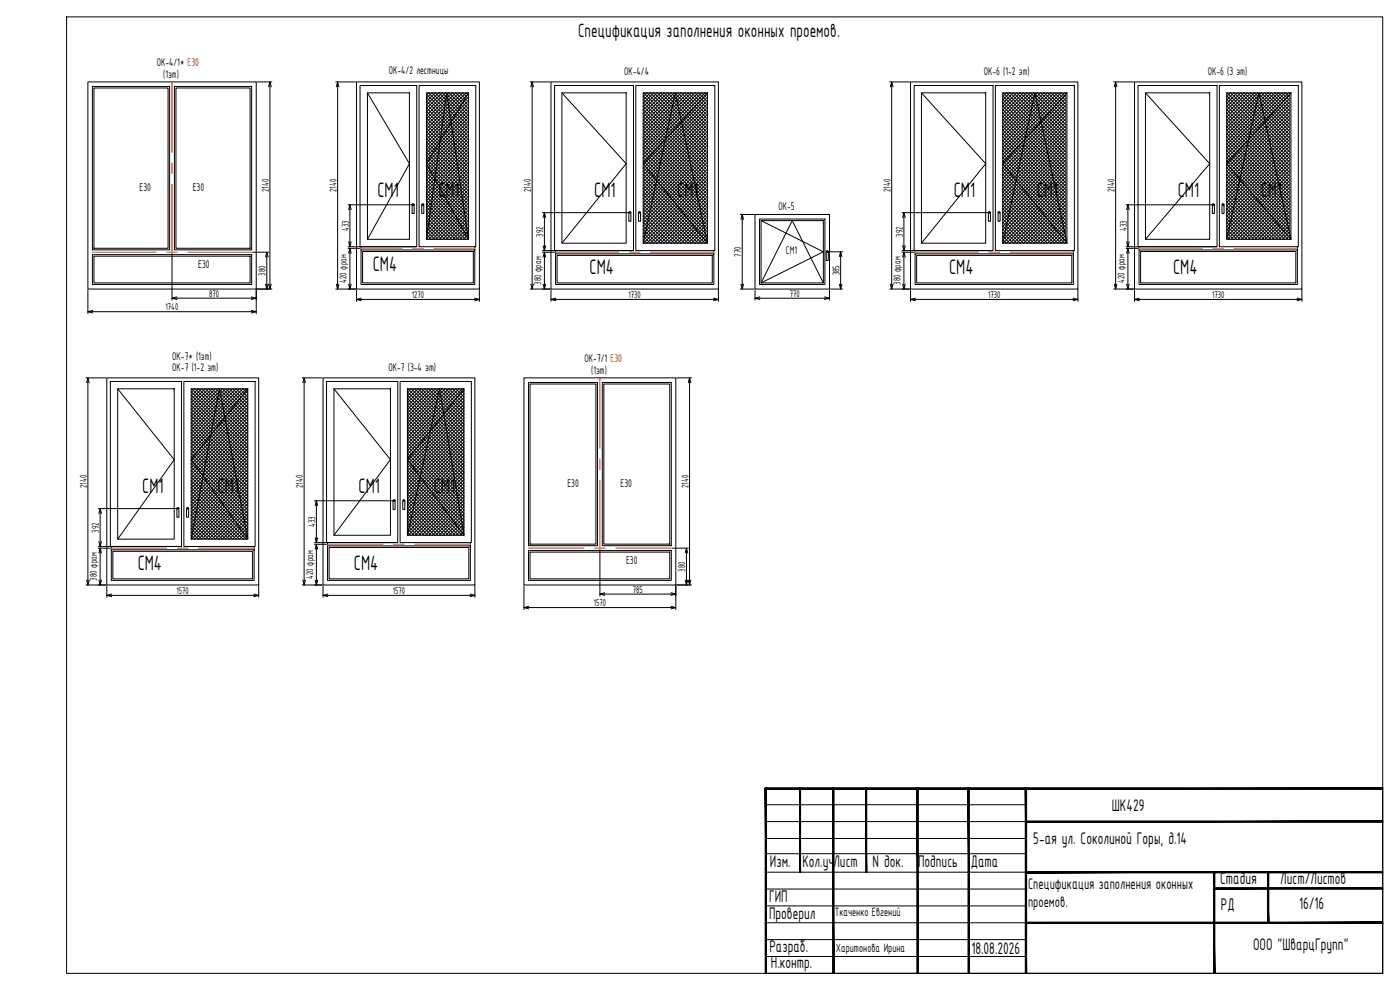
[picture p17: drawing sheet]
<svg xmlns="http://www.w3.org/2000/svg" width="420mm" height="297mm" viewBox="0 0 420 297" stroke-linecap="round" stroke-linejoin="round" font-family="sans-serif">
<defs><g id="words">
<g font-size="6.8">
<text x="113.3" y="59.1">СМ1</text>
<text x="131.6" y="59.1">СМ1</text>
<text x="178.4" y="59.1">СМ1</text>
<text x="203.3" y="59.1">СМ1</text>
<text x="286.3" y="59.1">СМ1</text>
<text x="311.2" y="59.1">СМ1</text>
<text x="353.5" y="59.1">СМ1</text>
<text x="378.4" y="59.1">СМ1</text>
<text x="111.9" y="81.2">СМ4</text>
<text x="177" y="82.3">СМ4</text>
<text x="284.9" y="82.3">СМ4</text>
<text x="352.1" y="82.3">СМ4</text>
<text x="42.7" y="147.9">СМ1</text>
<text x="65.3" y="147.9">СМ1</text>
<text x="107.6" y="147.9">СМ1</text>
<text x="130.2" y="147.9">СМ1</text>
<text x="41.3" y="171.1">СМ4</text>
<text x="106.2" y="171.1">СМ4</text>
</g>
<text font-size="6.2" x="173.5" y="11.2">Спецификация заполнения оконных проемов.</text>
<g font-size="5.4">
<text x="333.7" y="243.2">ШК429</text>
<text x="310.1" y="253.3">5-ая ул. Соколиной Горы, д.14</text>
<text x="231.1" y="260.1">Изм.</text>
<text x="240.8" y="260.1">Кол.уч</text>
<text x="250.1" y="260.1">Лист</text>
<text x="261.9" y="260.1">N док.</text>
<text x="275.5" y="260.1">Подпись</text>
<text x="291.3" y="260.1">Дата</text>
<text x="366.2" y="265.3">Стадия</text>
<text x="384.2" y="265.3">Лист/Листов</text>
<text x="230.8" y="270.7">ГИП</text>
<text x="230.8" y="275.7">Проверил</text>
<text x="366.4" y="273.1">РД</text>
<text x="389.8" y="272.6">16/16</text>
<text x="230.9" y="285.7">Разраб.</text>
<text x="291.5" y="286.2">18.08.2026</text>
<text x="376.1" y="285">ООО &quot;ШварцГрупп&quot;</text>
<text x="231.3" y="290.6">Н.контр.</text>
</g>
<g font-size="5">
<text x="308.5" y="266.8">Спецификация заполнения оконных</text>
<text x="308.5" y="272.1">проемов.</text>
</g>
<g font-size="3.9">
<text x="250.5" y="275">Ткаченко Евгений</text>
<text x="250.9" y="285.7">Харитонова Ирина</text>
</g>
<g font-size="3.6">
<text x="47" y="19.8">ОК-4/1* Е30</text>
<text x="49" y="23.5">(1эт)</text>
<text x="116.7" y="22.3">ОК-4/2 лестницы</text>
<text x="187.3" y="22.4">ОК-4/4</text>
<text x="295.2" y="22.4">ОК-6 (1-2 эт)</text>
<text x="362.4" y="22.4">ОК-6 (3 эт)</text>
<text x="41.9" y="57.3">Е30</text>
<text x="57.9" y="57.3">Е30</text>
<text x="233.6" y="63">ОК-5</text>
<text x="235.9" y="76.1">СМ1</text>
<text x="59.5" y="80.4">Е30</text>
<text x="51.7" y="108">ОК-7* (1эт)</text>
<text x="51.7" y="111.2">ОК-7 (1-2 эт)</text>
<text x="116.6" y="111.2">ОК-7 (3-4 эт)</text>
<text x="175.4" y="108.6">ОК-7/1 Е30</text>
<text x="177.4" y="112.3">(1эт)</text>
<text x="170.3" y="146.1">Е30</text>
<text x="186.3" y="146.1">Е30</text>
<text x="187.9" y="169.2">Е30</text>
</g>
<g font-size="3.2">
<text x="80.6" y="57.6" transform="rotate(-90 80.6 57.6)">2140</text>
<text x="101" y="57.6" transform="rotate(-90 101 57.6)">2140</text>
<text x="159.3" y="57.6" transform="rotate(-90 159.3 57.6)">2140</text>
<text x="267.2" y="57.6" transform="rotate(-90 267.2 57.6)">2140</text>
<text x="334.5" y="57.6" transform="rotate(-90 334.5 57.6)">2140</text>
<text x="104.6" y="69.3" transform="rotate(-90 104.6 69.3)">433</text>
<text x="163" y="71" transform="rotate(-90 163 71)">392</text>
<text x="270.9" y="71" transform="rotate(-90 270.9 71)">392</text>
<text x="338.1" y="69.3" transform="rotate(-90 338.1 69.3)">433</text>
<text x="222.4" y="77" transform="rotate(-90 222.4 77)">770</text>
<text x="79.7" y="82.7" transform="rotate(-90 79.7 82.7)">380</text>
<text x="251.9" y="82.6" transform="rotate(-90 251.9 82.6)">385</text>
<text x="62.8" y="89.1">870</text>
<text x="104" y="84.9" transform="rotate(-90 104 84.9)">420 фрам</text>
<text x="123.6" y="89.5">1270</text>
<text x="162.4" y="85.4" transform="rotate(-90 162.4 85.4)">380 фрам</text>
<text x="188.6" y="89.5">1730</text>
<text x="237" y="89.1">770</text>
<text x="270.3" y="85.4" transform="rotate(-90 270.3 85.4)">380 фрам</text>
<text x="296.5" y="89.5">1730</text>
<text x="337.5" y="84.9" transform="rotate(-90 337.5 84.9)">420 фрам</text>
<text x="363.7" y="89.5">1730</text>
<text x="49.7" y="93.2">1740</text>
<text x="26" y="146.4" transform="rotate(-90 26 146.4)">2140</text>
<text x="90.9" y="146.4" transform="rotate(-90 90.9 146.4)">2140</text>
<text x="206.6" y="146.4" transform="rotate(-90 206.6 146.4)">2140</text>
<text x="29.7" y="159.8" transform="rotate(-90 29.7 159.8)">392</text>
<text x="94.6" y="158.1" transform="rotate(-90 94.6 158.1)">433</text>
<text x="94" y="173.7" transform="rotate(-90 94 173.7)">420 фрам</text>
<text x="205.7" y="171.5" transform="rotate(-90 205.7 171.5)">380</text>
<text x="29.1" y="174.2" transform="rotate(-90 29.1 174.2)">380 фрам</text>
<text x="53" y="178.3">1570</text>
<text x="117.9" y="178.3">1570</text>
<text x="189.9" y="177.9">785</text>
<text x="178.2" y="181.9">1570</text>
</g>
</g></defs>
<g fill="none" stroke="#ff3f00" stroke-width=".3">
<path d="M51.6 24.6v21.1M51.6 48.9v3.2M51.6 55.3v21.1M27.7 75.7h19.2M50 75.7h3.2M56.4 75.7h19.1M108.4 74.5h12.3M123.8 74.5h3.2M130.2 74.5h12.3M166.7 75.7h19M188.9 75.7h3.2M195.2 75.7h19"/>
<path d="M274.6 75.7h19M296.8 75.7h3.2M303.1 75.7h19M341.8 74.5h19M364 74.5h3.2M370.4 74.5h19M180 113.4v21.1M180 137.7v3.2M180 144v21.2M33.4 164.5h16.7M53.3 164.5h3.1M59.6 164.5h16.7"/>
<path d="M98.3 163.3h16.7M118.1 163.3h3.2M124.5 163.3h16.7M158.6 164.5h16.7M178.5 164.5h3.1M184.8 164.5h16.7"/>
</g>
<!-- layer: 0 -->
<g fill="none" stroke="#000" stroke-width=".3">
<path d="M26.4 24.6h50.5v62.1h-50.5zM27.7 25.9h23.2v49.1h-23.2zM28.2 26.4h22.2v48.1h-22.2zM52.3 25.9h23.2v49.1h-23.2zM52.8 26.4h22.3v48.1h-22.3zM77.2 24.6h4.4M80.6 26l.4-1.4 .4 1.4M81 24.6v62.1M100.8 24.6h5.9M100.9 26l.4-1.4 .4 1.4M101.3 24.6v62.1M159.1 24.6h6"/>
<path d="M159.3 26l.4-1.4 .4 1.4M159.7 24.6v62.1M267 24.6h6M267.2 26l.4-1.4 .4 1.4M267.6 24.6v62.1M334.2 24.6h6M334.4 26l.4-1.4 .4 1.4M334.8 24.6v62.1M27.7 76.4h47.8v9h-47.8zM28.2 76.9h46.9v8h-46.9zM51.6 76.7v13.4M75.8 75.7h4.9"/>
<path d="M79.7 77.1l.4-1.4 .4 1.4M80.1 75.7v11M104.4 74.5h3.7M104.4 74h20.4M104.4 61.5h19.3M104.6 76l.4-1.5 .4 1.5M104.6 72.6l.4 1.4 .4-1.4M104.6 62.9l.4-1.4 .4 1.4M105 61.5v12.5M105 74.5v12.2M162.8 75.7h3.6M162.8 75.2h27"/>
<path d="M162.8 63.8h25.9M163 77.1l.4-1.4 .4 1.4M163 73.7l.4 1.5 .4-1.5M163 65.2l.4-1.4 .4 1.4M163.4 63.8v11.4M163.4 75.7v11M222.2 64.4h4.1M222.4 65.8l.4-1.4 .3 1.4M222.8 64.4v22.3M226.6 64.4h22.3v22.3h-22.3zM227.9 65.7h19.7v19.7h-19.7zM228.4 66.2h18.7v18.7h-18.7z"/>
<path d="M248.1 75.3h.3l.2 .3v2.5h-.6zM248.6 75.6h4.3M251.9 77l.4-1.4 .4 1.4M252.3 75.6v11.1M270.7 75.7h3.6M270.7 75.2h27.1M270.7 63.8h25.9M270.9 77.1l.4-1.4 .4 1.4M270.9 73.7l.4 1.5 .4-1.5M270.9 65.2l.4-1.4 .4 1.4M271.3 63.8v11.4M271.3 75.7v11"/>
<path d="M337.9 74.5h3.6M337.9 74h27.1M337.9 61.5h26M338.1 76l.4-1.5 .4 1.5M338.1 72.6l.4 1.4 .4-1.4M338.1 62.9l.4-1.4 .4 1.4M338.5 61.5v12.5M338.5 74.5v12.2M26.4 87v7.1M26.4 93.5h50.5M27.8 93.1l-1.4 .4 1.4 .4M51.6 89.5h25.3"/>
<path d="M53.1 89.1l-1.5 .4 1.5 .4M75.4 89.1l1.5 .4-1.5 .4M75.4 93.1l1.5 .4-1.5 .4M76.9 87v7.1M77.2 86.7h4.4M79.7 85.3l.4 1.4 .4-1.4M80.6 85.3l.4 1.4 .4-1.4M100.8 86.7h5.9M100.9 85.3l.4 1.4 .4-1.4M104.6 85.3l.4 1.4 .4-1.4M107 87v3.4M107 89.8h36.9"/>
<path d="M108.4 89.5l-1.4 .3 1.4 .4M142.4 89.5l1.5 .3-1.5 .4M143.9 87v3.4M159.1 86.7h6M159.3 85.3l.4 1.4 .4-1.4M163 85.3l.4 1.4 .4-1.4M165.4 89.8h50.2M165.4 87v3.4M166.8 89.5l-1.4 .3 1.4 .4M214.1 89.5l1.5 .3-1.5 .4M215.6 87v3.4M222.2 86.7h4.1"/>
<path d="M222.4 85.3l.4 1.4 .3-1.4M226.6 87v3.1M226.6 89.5h22.3M228 89.1l-1.4 .4 1.4 .4M228.4 84.9l9.4-18.7 9.3 18.7M247.5 89.1l1.4 .4-1.4 .4M248.9 87v3.1M249.2 86.7h3.7M251.9 85.3l.4 1.4 .4-1.4M267 86.7h6M267.2 85.3l.4 1.4 .4-1.4M270.9 85.3l.4 1.4 .4-1.4"/>
<path d="M273.3 89.8h50.2M273.3 87v3.4M274.7 89.5l-1.4 .3 1.4 .4M322.1 89.5l1.4 .3-1.4 .4M323.5 87v3.4M334.2 86.7h6M334.4 85.3l.4 1.4 .4-1.4M338.1 85.3l.4 1.4 .4-1.4M340.5 89.8h50.2M340.5 87v3.4M341.9 89.5l-1.4 .3 1.4 .4M389.3 89.5l1.4 .3-1.4 .4"/>
<path d="M390.7 87v3.4M25.8 113.4h5.9M26 114.8l.4-1.4 .4 1.4M26.4 113.4v62.1M90.7 113.4h5.9M90.9 114.8l.4-1.4 .4 1.4M91.3 113.4v62.1M157.2 113.4h45.6v62.1h-45.6zM158.6 114.8h20.7v48.9h-20.7zM159.1 115.2h19.7v48.1h-19.7zM180.8 114.8h20.7v48.9h-20.7zM181.2 115.2h19.8v48.1h-19.8z"/>
<path d="M203.1 113.4h4.4M206.6 114.8l.3-1.4 .4 1.4M206.9 113.4v62.1M29.5 152.6h23.6M29.7 154l.4-1.4 .4 1.4M30.1 152.6v11.4M94.4 150.2h23.6M94.6 151.7l.4-1.5 .3 1.5M95 150.2v12.6M25.8 175.5h5.9M26 174.1l.4 1.4 .4-1.4M29.5 164.5h3.6"/>
<path d="M29.5 164h24.7M29.7 174.1l.4 1.4 .4-1.4M29.7 165.9l.4-1.4 .4 1.4M29.7 162.5l.4 1.5 .4-1.5M30.1 164.5v11M32 175.8v3.4M32 178.6h45.6M33.5 178.2l-1.5 .4 1.5 .4M76.2 178.2l1.4 .4-1.4 .4M77.6 175.8v3.4M90.7 175.5h5.9M90.9 174.1l.4 1.4 .4-1.4"/>
<path d="M94.4 163.3h3.6M94.4 162.8h24.7M94.6 174.1l.4 1.4 .3-1.4M94.6 164.7l.4-1.4 .3 1.4M94.6 161.4l.4 1.4 .3-1.4M95 163.3v12.2M96.9 178.6h45.6M96.9 175.8v3.4M98.4 178.2l-1.5 .4 1.5 .4M141.1 178.2l1.4 .4-1.4 .4M142.5 175.8v3.4M157.2 175.8v7.1"/>
<path d="M158.6 165.2h42.9v8.9h-42.9zM159.1 165.7h41.9v8h-41.9zM180 165.5v13.3M180 178.3h22.8M181.5 177.8l-1.5 .5 1.5 .3M201.4 177.8l1.4 .5-1.4 .3M201.8 164.5h4.8M202.8 175.8v7.1M203.1 175.5h4.4M205.6 165.9l.4-1.4 .4 1.4M205.6 174.1l.4 1.4 .4-1.4M206 164.5v11"/>
<path d="M206.6 174.1l.3 1.4 .4-1.4M157.2 182.3h45.6M158.7 181.9l-1.5 .4 1.5 .4M201.4 181.9l1.4 .4-1.4 .4"/>
<circle cx="248.3" cy="75.5" r=".18"/>
</g>
<g fill="none" stroke="#000" stroke-width=".3">
<path d="M107 24.6h36.9v62.1h-36.9zM108.1 25.7h17v48.3h-17zM110.3 27.9h12.6v43.9h-12.6zM110.3 27.9l12.6 21.2-12.6 22.7M125.8 25.7h17v48.3h-17zM128 27.9h12.6v43.9h-12.6zM140.6 27.9l-12.6 21.2 12.6 22.7-6.5-43.9-6.1 43.9M165.4 24.6h50.2v62.1h-50.2zM166.4 25.7h23.7v49.5h-23.7zM168.6 27.9h19.3v45.1h-19.3zM168.6 27.9l19.3 21.2-19.3 23.9M190.8 25.7h23.7v49.5h-23.7z"/>
<path d="M193 27.9h19.3v45.1h-19.3zM212.3 27.9l-19.3 21.2 19.3 23.9-9.6-45.1-9.7 45.1M273.3 24.6h50.2v62.1h-50.2zM274.3 25.7h23.7v49.5h-23.7zM276.5 27.9h19.3v45.1h-19.3zM276.5 27.9l19.3 21.2-19.3 23.9M298.7 25.7h23.7v49.5h-23.7zM300.9 27.9h19.3v45.1h-19.3zM320.2 27.9l-19.3 21.2 19.3 23.9-9.6-45.1-9.7 45.1M340.5 24.6h50.2v62.1h-50.2zM341.5 25.7h23.8v48.3h-23.8zM343.8 27.9h19.3v43.9h-19.3z"/>
<path d="M343.8 27.9l19.3 21.2-19.3 22.7M366 25.7h23.6v48.3h-23.6zM368.2 27.9h19.2v43.9h-19.2zM387.4 27.9l-19.2 21.2 19.2 22.7-9.6-43.9-9.6 43.9M108.4 75h34.1v10.4h-34.1zM108.4 74v1M108.8 75.5h33.2v9.4h-33.2zM123.8 61.2h.3l.2 .3v2.5h-.6zM126.7 61.2h.3l.2 .3v2.5h-.6zM142.5 74v1M166.7 76.2h47.5v9.2h-47.5zM166.7 75.2v1"/>
<path d="M167.2 76.6h46.6v8.3h-46.6zM188.9 63.6h.3l.1 .2v2.6h-.6zM191.8 63.6h.3l.1 .2v2.6h-.6zM214.2 75.2v1M274.6 76.2h47.5v9.2h-47.5zM274.6 75.2v1M275.1 76.6h46.6v8.3h-46.6zM296.8 63.6h.3l.1 .2v2.6h-.6zM299.7 63.6h.3l.1 .2v2.6h-.6zM322.1 75.2v1M341.8 75h47.6v10.4h-47.6zM341.8 74v1"/>
<path d="M342.3 75.5h46.6v9.4h-46.6zM363.8 61.5v2.5h.6v-2.5M363.9 61.5l.3-.4 .3 .4M366.9 61.2l.4 .1v2.7h-.6v-2.5zM389.4 74v1M32 113.4h45.6v62.1h-45.6zM33.1 114.5h21.4v49.5h-21.4zM35.3 116.7h17v45.1h-17zM35.3 116.7l17 21.2-17 23.9M55.2 114.5h21.4v49.5h-21.4zM57.4 116.7h17v45.1h-17zM74.4 116.7l-17 21.2 17 23.9-8.5-45.1-8.5 45.1"/>
<path d="M96.9 113.4h45.6v62.1h-45.6zM98 114.5h21.4v48.3h-21.4zM100.2 116.7h17v43.9h-17zM100.2 116.7l17 21.2-17 22.7M120.1 114.5h21.4v48.3h-21.4zM122.3 116.7h16.9v43.9h-16.9zM139.2 116.7l-16.9 21.2 16.9 22.7-7.3-43.9-9.6 43.9M53.2 152.3h.4l.1 .3v2.6h-.6zM56.1 152.3h.4l.1 .3v2.6h-.6zM118 150.3v2.5h.6v-2.5M118 150.3l.3-.4 .3 .4M121 150h.3l.2 .3v2.5h-.6z"/>
<path d="M33.4 165h42.9v9.1h-42.9zM33.4 164v1M33.9 165.4h41.9v8.3h-41.9zM76.3 164v1M98.3 163.8h42.9v10.3h-42.9zM98.3 162.8v1M98.8 164.3h41.9v9.4h-41.9zM141.2 162.8v1"/>
<circle cx="124" cy="61.4" r=".18"/>
<circle cx="126.9" cy="61.4" r=".18"/>
<circle cx="189" cy="63.8" r=".18"/>
<circle cx="191.9" cy="63.8" r=".18"/>
<circle cx="296.9" cy="63.8" r=".18"/>
<circle cx="299.8" cy="63.8" r=".18"/>
<circle cx="364.2" cy="61.4" r=".18"/>
<circle cx="367.1" cy="61.4" r=".18"/>
<circle cx="53.4" cy="152.6" r=".18"/>
<circle cx="56.3" cy="152.6" r=".18"/>
<circle cx="118.3" cy="150.2" r=".18"/>
<circle cx="121.2" cy="150.2" r=".18"/>
</g>
<g fill="none" stroke="#000" stroke-width=".3">
<path d="M128 39.5l12.3 12.3M128 38.5l12.3 12.3M128 37.5l12.3 12.3M128 36.5l12.3 12.3M128 35.4l12.3 12.3M128 34.4l12.3 12.3M128 33.4l12.3 12.3M128 32.3l12.3 12.4M128 31.3l12.3 12.3M128 30.3l12.3 12.3M128 29.3l12.3 12.3M128 28.2l12.3 12.4"/>
<path d="M128.5 27.9l-.5 .5M128.6 27.9l11.7 11.6M129.6 27.9l-1.6 1.5M129.7 27.9l10.6 10.6M130.6 27.9l-2.6 2.6M130.7 27.9l9.6 9.6M131.6 27.9l-3.6 3.6M131.7 27.9l8.6 8.5M132.7 27.9l-4.7 4.6M132.7 27.9l7.6 7.5M133.7 27.9l-5.7 5.7M133.8 27.9l6.5 6.5"/>
<path d="M134.7 27.9l-6.7 6.7M134.8 27.9l5.5 5.5M135.7 27.9l-7.7 7.7M135.8 27.9l4.5 4.4M136.8 27.9l-8.8 8.7M136.8 27.9l3.5 3.4M137.8 27.9l-9.8 9.8M137.9 27.9l2.4 2.4M138.8 27.9l-10.8 10.8M138.9 27.9l1.4 1.4M139.8 27.9l-11.8 11.8M139.9 27.9l.4 .3"/>
<path d="M140.3 28.4l-12.3 12.4M140.3 29.4l-12.3 12.4M140.3 30.5l-12.3 12.3M140.3 31.5l-12.3 12.3M140.3 32.5l-12.3 12.4M140.3 33.6l-12.3 12.3M140.3 34.6l-12.3 12.3M140.3 35.6l-12.3 12.3M140.3 36.6l-12.3 12.4M140.3 37.7l-12.3 12.3M140.3 38.7l-12.3 12.3M140.3 39.7l-12.3 12.3"/>
<path d="M193 39l19 19M193 38l19 19M193 37l19 19M193 35.9l19 19M193 34.9l19 19M193 33.9l19 19M193 32.9l19 18.9M193 31.8l19 19M193 30.8l19 19M193 29.8l19 19M193 28.8l19 18.9M193.1 27.9h-.1"/>
<path d="M193.2 27.9l18.8 18.8M194.1 27.9l-1.1 1M194.2 27.9l17.8 17.8M195.1 27.9l-2.1 2.1M195.2 27.9l16.8 16.8M196.2 27.9l-3.2 3.1M196.3 27.9l15.7 15.7M197.2 27.9l-4.2 4.1M197.3 27.9l14.7 14.7M198.2 27.9l-5.2 5.1M198.3 27.9l13.7 13.7M199.2 27.9l-6.2 6.2"/>
<path d="M199.3 27.9l12.7 12.7M200.3 27.9l-7.3 7.2M200.4 27.9l11.6 11.6M201.3 27.9l-8.3 8.2M201.4 27.9l10.6 10.6M202.3 27.9l-9.3 9.3M202.4 27.9l9.6 9.6M203.3 27.9l-10.3 10.3M203.4 27.9l8.6 8.5M204.4 27.9l-11.4 11.3M204.5 27.9l7.5 7.5M205.4 27.9l-12.4 12.3"/>
<path d="M205.5 27.9l6.5 6.5M206.4 27.9l-13.4 13.4M206.5 27.9l5.5 5.5M207.5 27.9l-14.5 14.4M207.5 27.9l4.5 4.4M208.5 27.9l-15.5 15.4M208.6 27.9l3.4 3.4M209.5 27.9l-16.5 16.5M209.6 27.9l2.4 2.4M210.5 27.9l-17.5 17.5M210.6 27.9l1.4 1.4M211.6 27.9l-18.6 18.5"/>
<path d="M211.6 27.9l.4 .3M212 28.4l-19 19M212 29.4l-19 19.1M212 30.5l-19 19M212 31.5l-19 19M212 32.5l-19 19M212 33.6l-19 19M212 34.6l-19 19M212 35.6l-19 19M212 36.6l-19 19M212 37.7l-19 19M212 38.7l-19 19"/>
<path d="M212 39.7l-19 19M300.9 39l19 19M300.9 38l19 19M300.9 37l19 19M300.9 35.9l19 19M300.9 34.9l19 19M300.9 33.9l19 19M300.9 32.9l19 18.9M300.9 31.8l19 19M300.9 30.8l19 19M300.9 29.8l19 19M300.9 28.8l19 18.9"/>
<path d="M301 27.9h-.1M301.1 27.9l18.8 18.8M302 27.9l-1.1 1M302.1 27.9l17.8 17.8M303 27.9l-2.1 2.1M303.1 27.9l16.8 16.8M304.1 27.9l-3.2 3.1M304.2 27.9l15.7 15.7M305.1 27.9l-4.2 4.1M305.2 27.9l14.7 14.7M306.1 27.9l-5.2 5.1M306.2 27.9l13.7 13.7"/>
<path d="M307.1 27.9l-6.2 6.2M307.2 27.9l12.7 12.7M308.2 27.9l-7.3 7.2M308.3 27.9l11.6 11.6M309.2 27.9l-8.3 8.2M309.3 27.9l10.6 10.6M310.2 27.9l-9.3 9.3M310.3 27.9l9.6 9.6M311.3 27.9l-10.4 10.3M311.3 27.9l8.6 8.5M312.3 27.9l-11.4 11.3M312.4 27.9l7.5 7.5"/>
<path d="M313.3 27.9l-12.4 12.3M313.4 27.9l6.5 6.5M314.3 27.9l-13.4 13.4M314.4 27.9l5.5 5.5M315.4 27.9l-14.5 14.4M315.4 27.9l4.5 4.4M316.4 27.9l-15.5 15.4M316.5 27.9l3.4 3.4M317.4 27.9l-16.5 16.5M317.5 27.9l2.4 2.4M318.4 27.9l-17.5 17.5M318.5 27.9l1.4 1.4"/>
<path d="M319.5 27.9l-18.6 18.5M319.6 27.9l.3 .3M319.9 28.4l-19 19M319.9 29.4l-19 19.1M319.9 30.5l-19 19M319.9 31.5l-19 19M319.9 32.5l-19 19M319.9 33.6l-19 19M319.9 34.6l-19 19M319.9 35.6l-19 19M319.9 36.6l-19 19M319.9 37.7l-19 19"/>
<path d="M319.9 38.7l-19 19M319.9 39.7l-19 19M368.2 39l18.9 19M368.2 38l18.9 19M368.2 37l18.9 19M368.2 35.9l18.9 19M368.2 34.9l18.9 19M368.2 33.9l18.9 19M368.2 32.9l18.9 18.9M368.2 31.8l18.9 19M368.2 30.8l18.9 19M368.2 29.8l18.9 19"/>
<path d="M368.2 28.8l18.9 18.9M368.2 27.9h.1M368.3 27.9l18.8 18.8M369.2 27.9l-1 1M369.3 27.9l17.8 17.8M370.3 27.9l-2.1 2.1M370.4 27.9l16.7 16.8M371.3 27.9l-3.1 3.1M371.4 27.9l15.7 15.7M372.3 27.9l-4.1 4.1M372.4 27.9l14.7 14.7M373.3 27.9l-5.1 5.1"/>
<path d="M373.4 27.9l13.7 13.7M374.4 27.9l-6.2 6.2M374.5 27.9l12.6 12.7M375.4 27.9l-7.2 7.2M375.5 27.9l11.6 11.6M376.4 27.9l-8.2 8.2M376.5 27.9l10.6 10.6M377.4 27.9l-9.2 9.3M377.5 27.9l9.6 9.6M378.5 27.9l-10.3 10.3M378.6 27.9l8.5 8.5M379.5 27.9l-11.3 11.3"/>
<path d="M379.6 27.9l7.5 7.5M380.5 27.9l-12.3 12.3M380.6 27.9l6.5 6.5M381.6 27.9l-13.4 13.4M381.6 27.9l5.5 5.5M382.6 27.9l-14.4 14.4M382.7 27.9l4.4 4.4M383.6 27.9l-15.4 15.4M383.7 27.9l3.4 3.4M384.6 27.9l-16.4 16.5M384.7 27.9l2.4 2.4M385.7 27.9l-17.5 17.5"/>
<path d="M385.7 27.9l1.4 1.4M386.7 27.9l-18.5 18.5M386.8 27.9l.3 .3M387.1 28.4l-18.9 19M387.1 29.4l-18.9 19.1M387.1 30.5l-18.9 19M387.1 31.5l-18.9 19M387.1 32.5l-18.9 19M387.1 33.6l-18.9 19M387.1 34.6l-18.9 19M387.1 35.6l-18.9 19M387.1 36.6l-18.9 19"/>
<path d="M387.1 37.7l-18.9 19M387.1 38.7l-18.9 19M387.1 39.7l-18.9 19M128 59l12.3 12.4M128 58l12.3 12.3M128 57l12.3 12.3M128 56l12.3 12.3M128 54.9l12.3 12.4M128 53.9l12.3 12.3M128 52.9l12.3 12.3M128 51.8l12.3 12.4M128 50.8l12.3 12.3"/>
<path d="M128 49.8l12.3 12.3M128 48.8l12.3 12.3M128 47.7l12.3 12.4M128 46.7l12.3 12.3M128 45.7l12.3 12.3M128 44.7l12.3 12.3M128 43.6l12.3 12.4M128 42.6l12.3 12.3M128 41.6l12.3 12.3M128 40.6l12.3 12.3M140.3 40.8l-12.3 12.3M140.3 41.8l-12.3 12.3"/>
<path d="M140.3 42.8l-12.3 12.3M140.3 43.8l-12.3 12.3M140.3 44.9l-12.3 12.3M140.3 45.9l-12.3 12.3M140.3 46.9l-12.3 12.3M140.3 47.9l-12.3 12.3M140.3 49l-12.3 12.3M140.3 50l-12.3 12.3M140.3 51l-12.3 12.3M140.3 52l-12.3 12.4M140.3 53.1l-12.3 12.3M140.3 54.1l-12.3 12.3"/>
<path d="M140.3 55.1l-12.3 12.3M140.3 56.1l-12.3 12.4M140.3 57.2l-12.3 12.3M140.3 58.2l-12.3 12.3M140.3 59.2l-12.3 12.4M193 59.5l13.5 13.5 5.5-5.6M193 56.5l16.6 16.5 2.4-2.5M193 58.5l14.5 14.5M193 57.5l15.5 15.5M193 55.4l17.6 17.6M193 54.4l18.6 18.6M193 53.4l19 19"/>
<path d="M193 52.4l19 19M193 51.3l19 19M193 50.3l19 19M193 49.3l19 19M193 48.2l19 19.1M193 47.2l19 19M193 46.2l19 19M193 45.2l19 19M193 44.1l19 19M193 43.1l19 19M193 42.1l19 19M193 41.1l19 19"/>
<path d="M193 40l19 19M212 40.8l-19 18.9M212 41.8l-19 19M212 42.8l-19 19M212 43.8l-19 19M212 44.9l-19 18.9M212 45.9l-19 19M212 46.9l-19 19M212 47.9l-19 19M212 49l-19 19M212 50l-19 19M212 51l-19 19"/>
<path d="M212 52l-19 19M212 53.1l-19 19M212 54.1l-19 18.8M212 55.1l-17.8 17.9-1.2-1.1M212 56.1l-16.8 16.9M212 57.2l-15.8 15.8-3.2-3.2M212 58.2l-14.7 14.8M212 59.2l-13.7 13.8M300.9 58.5l14.5 14.5 4.5-4.5M300.9 56.5l16.6 16.5 2.4-2.5M300.9 55.4l17.6 17.6 1.4-1.4M300.9 59.5l13.5 13.5"/>
<path d="M300.9 57.5l15.5 15.5M300.9 54.4l18.6 18.6M300.9 53.4l19 19M300.9 52.4l19 19M300.9 51.3l19 19M300.9 50.3l19 19M300.9 49.3l19 19M300.9 48.2l19 19.1M300.9 47.2l19 19M300.9 46.2l19 19M300.9 45.2l19 19M300.9 44.1l19 19"/>
<path d="M300.9 43.1l19 19M300.9 42.1l19 19M300.9 41.1l19 19M300.9 40l19 19M319.9 40.8l-19 18.9M319.9 41.8l-19 19M319.9 42.8l-19 19M319.9 43.8l-19 19M319.9 44.9l-19 18.9M319.9 45.9l-19 19M319.9 46.9l-19 19M319.9 47.9l-19 19"/>
<path d="M319.9 49l-19 19M319.9 50l-19 19M319.9 51l-19 19M319.9 52l-19 19M319.9 53.1l-19 19M319.9 54.1l-18.8 18.9M319.9 55.1l-17.8 17.9-1.2-1.1M319.9 56.1l-16.8 16.9M319.9 57.2l-15.8 15.8M319.9 58.2l-14.7 14.8-4.3-4.2M319.9 59.2l-13.7 13.8-5.3-5.2M368.2 59.5l12.2 12.3"/>
<path d="M368.2 58.5l13.2 13.3M368.2 57.5l14.3 14.3M368.2 56.5l15.3 15.3M368.2 55.4l16.3 16.4M368.2 54.4l17.4 17.4M368.2 53.4l18.4 18.4M368.2 52.4l18.9 19M368.2 51.3l18.9 19M368.2 50.3l18.9 19M368.2 49.3l18.9 19M368.2 48.2l18.9 19.1M368.2 47.2l18.9 19"/>
<path d="M368.2 46.2l18.9 19M368.2 45.2l18.9 19M368.2 44.1l18.9 19M368.2 43.1l18.9 19M368.2 42.1l18.9 19M368.2 41.1l18.9 19M368.2 40l18.9 19M387.1 40.8l-18.9 18.9M387.1 41.8l-18.9 19M387.1 42.8l-18.9 19M387.1 43.8l-18.9 19M387.1 44.9l-18.9 18.9"/>
<path d="M387.1 45.9l-18.9 19M387.1 46.9l-18.9 19M387.1 47.9l-18.9 19M387.1 49l-18.9 19M387.1 50l-18.9 19M387.1 51l-18.9 19M387.1 52l-18.9 19M387.1 53.1l-18.7 18.7M387.1 54.1l-17.7 17.7M387.1 55.1l-16.6 16.7M387.1 56.1l-15.6 15.7M387.1 57.2l-14.6 14.6"/>
<path d="M387.1 58.2l-13.6 13.6M387.1 59.2l-12.5 12.6M128 71.4l.4 .4M128 70.3l1.5 1.5M128 69.3l2.5 2.5M128 68.3l3.5 3.5M128 67.3l4.5 4.5M128 66.2l5.6 5.6M128 65.2l6.6 6.6M128 64.2l7.6 7.6M128 63.1l8.7 8.7M128 62.1l9.7 9.7"/>
<path d="M128 61.1l10.7 10.7M128 60.1l11.7 11.7M140.3 60.2l-11.6 11.6M140.3 61.3l-10.5 10.5M140.3 62.3l-9.5 9.5M140.3 63.3l-8.5 8.5M140.3 64.4l-7.5 7.4M140.3 65.4l-6.4 6.4M140.3 66.4l-5.4 5.4M140.3 67.4l-4.4 4.4M140.3 68.5l-3.4 3.3M140.3 69.5l-2.3 2.3"/>
<path d="M140.3 70.5l-1.3 1.3M140.3 71.6l-.3 .2M193 62.6l10.4 10.4 8.6-8.6M193 60.6l12.5 12.4 6.5-6.6M193 70.8l2.2 2.2M193 68.8l4.2 4.2M193 67.8l5.2 5.2M193 64.7l8.3 8.3M193 63.7l9.4 9.3M193 61.6l11.4 11.4M212 60.2l-12.7 12.8-6.3-6.3M212 61.3l-11.7 11.7-7.3-7.3"/>
<path d="M212 62.3l-10.6 10.7M212 63.3l-9.6 9.7M212 65.4l-7.6 7.6M212 68.5l-4.5 4.5M212 69.5l-3.4 3.5M212 71.6l-1.4 1.4M212 72.6l-.4 .4M300.9 62.6l10.4 10.4 8.6-8.6M300.9 61.6l11.5 11.4 7.5-7.6M300.9 72.9l.1 .1M300.9 70.8l2.2 2.2M300.9 69.8l3.2 3.2"/>
<path d="M300.9 66.7l6.3 6.3M300.9 64.7l8.3 8.3M300.9 63.7l9.4 9.3M300.9 60.6l12.4 12.4M319.9 60.2l-12.7 12.8M319.9 61.3l-11.6 11.7-7.4-7.3M319.9 62.3l-10.6 10.7M319.9 63.3l-9.6 9.7M319.9 66.4l-6.5 6.6M319.9 67.4l-5.5 5.6M319.9 69.5l-3.5 3.5M319.9 72.6l-.4 .4"/>
<path d="M368.2 70.8l.9 1M368.2 69.8l2 2M368.2 68.8l3 3M368.2 67.8l4 4M368.2 66.7l5 5.1M368.2 65.7l6 6.1M368.2 64.7l7.1 7.1M368.2 63.7l8.1 8.1M368.2 62.6l9.1 9.2M368.2 61.6l10.2 10.2M368.2 60.6l11.2 11.2M387.1 60.2l-11.5 11.6"/>
<path d="M387.1 61.3l-10.5 10.5M387.1 62.3l-9.5 9.5M387.1 63.3l-8.4 8.5M387.1 64.4l-7.4 7.4M387.1 65.4l-6.4 6.4M387.1 66.4l-5.4 5.4M387.1 67.4l-4.3 4.4M387.1 68.5l-3.3 3.3M387.1 69.5l-2.3 2.3M387.1 70.5l-1.3 1.3M387.1 71.6l-.2 .2M57.4 119.6l17 17"/>
<path d="M57.4 118.6l17 16.9M57.4 117.5l17 17M57.4 116.7h.1M57.5 116.7l16.9 16.8M58.5 116.7l-1.1 1M58.6 116.7l15.8 15.7M59.5 116.7l-2.1 2.1M59.6 116.7l14.8 14.7M60.5 116.7l-3.1 3.1M60.6 116.7l13.8 13.7M61.6 116.7l-4.2 4.1M61.6 116.7l12.8 12.7"/>
<path d="M62.6 116.7l-5.2 5.1M62.7 116.7l11.7 11.6M63.6 116.7l-6.2 6.2M63.7 116.7l10.7 10.6M64.6 116.7l-7.2 7.2M64.7 116.7l9.7 9.6M65.7 116.7l-8.3 8.2M65.7 116.7l8.7 8.6M66.7 116.7l-9.3 9.2M66.8 116.7l7.6 7.5M67.7 116.7l-10.3 10.3M67.8 116.7l6.6 6.5"/>
<path d="M68.7 116.7l-11.3 11.3M68.8 116.7l5.6 5.5M69.8 116.7l-12.4 12.3M69.8 116.7l4.6 4.5M70.8 116.7l-13.4 13.4M70.9 116.7l3.5 3.4M71.8 116.7l-14.4 14.4M71.9 116.7l2.5 2.4M72.8 116.7l-15.4 15.4M72.9 116.7l1.5 1.4M73.9 116.7l-16.5 16.4M74 116.7l.4 .4"/>
<path d="M74.4 117.2l-17 17M74.4 118.2l-17 17M74.4 119.3l-17 16.9M122.3 119.6l16.9 17M122.3 118.6l16.9 16.9M122.3 117.5l16.9 17M122.3 116.7h.1M122.4 116.7l16.8 16.8M123.4 116.7l-1.1 1M123.5 116.7l15.7 15.7M124.4 116.7l-2.1 2.1M124.5 116.7l14.7 14.7"/>
<path d="M125.4 116.7l-3.1 3.1M125.5 116.7l13.7 13.7M126.4 116.7l-4.1 4.1M126.5 116.7l12.7 12.7M127.5 116.7l-5.2 5.1M127.6 116.7l11.6 11.6M128.5 116.7l-6.2 6.2M128.6 116.7l10.6 10.6M129.5 116.7l-7.2 7.2M129.6 116.7l9.6 9.6M130.6 116.7l-8.3 8.2M130.6 116.7l8.6 8.6"/>
<path d="M131.6 116.7l-9.3 9.2M131.7 116.7l7.5 7.5M132.6 116.7l-10.3 10.3M132.7 116.7l6.5 6.5M133.6 116.7l-11.3 11.3M133.7 116.7l5.5 5.5M134.7 116.7l-12.4 12.3M134.7 116.7l4.5 4.5M135.7 116.7l-13.4 13.4M135.8 116.7l3.4 3.4M136.7 116.7l-14.4 14.4M136.8 116.7l2.4 2.4"/>
<path d="M137.7 116.7l-15.4 15.4M137.8 116.7l1.4 1.4M138.8 116.7l-16.5 16.4M138.9 116.7l.3 .4M139.2 117.2l-16.9 17M139.2 118.2l-16.9 17M139.2 119.3l-16.9 16.9M57.4 139.1l17 17M57.4 138.1l17 16.9M57.4 137l17 17M57.4 136l17 17M57.4 135l17 17"/>
<path d="M57.4 134l17 16.9M57.4 132.9l17 17M57.4 131.9l17 17M57.4 130.9l17 17M57.4 129.9l17 16.9M57.4 128.8l17 17M57.4 127.8l17 17M57.4 126.8l17 16.9M57.4 125.8l17 16.9M57.4 124.7l17 17M57.4 123.7l17 17M57.4 122.7l17 16.9"/>
<path d="M57.4 121.7l17 16.9M57.4 120.6l17 17M74.4 120.3l-17 17M74.4 121.3l-17 17M74.4 122.4l-17 16.9M74.4 123.4l-17 16.9M74.4 124.4l-17 17M74.4 125.4l-17 17M74.4 126.5l-17 16.9M74.4 127.5l-17 16.9M74.4 128.5l-17 17M74.4 129.5l-17 17"/>
<path d="M74.4 130.6l-17 16.9M74.4 131.6l-17 16.9M74.4 132.6l-17 17M74.4 133.6l-17 17M74.4 134.7l-17 16.9M74.4 135.7l-17 16.9M74.4 136.7l-17 17M74.4 137.7l-17 17M74.4 138.8l-17 16.9M74.4 139.8l-17 16.9M122.3 139.1l16.9 17M122.3 138.1l16.9 16.9"/>
<path d="M122.3 137l16.9 17M122.3 136l16.9 17M122.3 135l16.9 17M122.3 134l16.9 16.9M122.3 132.9l16.9 17M122.3 131.9l16.9 17M122.3 130.9l16.9 17M122.3 129.9l16.9 16.9M122.3 128.8l16.9 17M122.3 127.8l16.9 17M122.3 126.8l16.9 16.9M122.3 125.8l16.9 16.9"/>
<path d="M122.3 124.7l16.9 17M122.3 123.7l16.9 17M122.3 122.7l16.9 16.9M122.3 121.7l16.9 16.9M122.3 120.6l16.9 17M139.2 120.3l-16.9 17M139.2 121.3l-16.9 17M139.2 122.4l-16.9 16.9M139.2 123.4l-16.9 16.9M139.2 124.4l-16.9 17M139.2 125.4l-16.9 17M139.2 126.5l-16.9 16.9"/>
<path d="M139.2 127.5l-16.9 16.9M139.2 128.5l-16.9 17M139.2 129.5l-16.9 17M139.2 130.6l-16.9 16.9M139.2 131.6l-16.9 16.9M139.2 132.6l-16.9 17M139.2 133.6l-16.9 17M139.2 134.7l-16.9 16.9M139.2 135.7l-16.9 16.9M139.2 136.7l-16.9 17M139.2 137.7l-16.9 17M139.2 138.8l-16.9 16.9"/>
<path d="M139.2 139.8l-16.9 16.9M57.4 151.4l10.4 10.4 6.6-6.6M57.4 150.4l11.4 11.4 5.6-5.6M57.4 148.3l13.4 13.5 3.6-3.5M57.4 147.3l14.5 14.5 2.5-2.5M57.4 145.3l16.5 16.5 .5-.5M57.4 159.6l2.1 2.2M57.4 156.6l5.2 5.2M57.4 155.5l6.2 6.3M57.4 153.5l8.3 8.3M57.4 152.4l9.3 9.4M57.4 149.4l12.4 12.4"/>
<path d="M57.4 146.3l15.5 15.5M57.4 144.2l17 17M57.4 143.2l17 17M57.4 142.2l17 16.9M57.4 141.1l17 17M57.4 140.1l17 17M74.4 140.8l-17 17M74.4 141.8l-17 17M74.4 142.9l-17 16.9M74.4 143.9l-17 17M74.4 144.9l-16.9 16.9M74.4 146l-15.9 15.8-1.1-1.1"/>
<path d="M74.4 147l-14.8 14.8M74.4 148l-13.8 13.8-3.2-3.2M74.4 149l-12.8 12.8-4.2-4.2M74.4 150.1l-11.8 11.7M74.4 151.1l-10.7 10.7M74.4 152.1l-9.7 9.7-7.3-7.3M74.4 153.1l-8.7 8.7M74.4 154.2l-7.7 7.6M74.4 157.2l-4.6 4.6M122.3 159.6l1 1M122.3 158.6l2 2M122.3 157.6l3 3"/>
<path d="M122.3 156.6l4 4M122.3 155.5l5.1 5.1M122.3 154.5l6.1 6.1M122.3 153.5l7.1 7.1M122.3 152.4l8.2 8.2M122.3 151.4l9.2 9.2M122.3 150.4l10.2 10.2M122.3 149.4l11.2 11.2M122.3 148.3l12.3 12.3M122.3 147.3l13.3 13.3M122.3 146.3l14.3 14.3M122.3 145.3l15.3 15.3"/>
<path d="M122.3 144.2l16.4 16.4M122.3 143.2l16.9 17M122.3 142.2l16.9 16.9M122.3 141.1l16.9 17M122.3 140.1l16.9 17M139.2 140.8l-16.9 17M139.2 141.8l-16.9 17M139.2 142.9l-16.9 16.9M139.2 143.9l-16.7 16.7M139.2 144.9l-15.6 15.7M139.2 146l-14.6 14.6M139.2 147l-13.6 13.6"/>
<path d="M139.2 148l-12.6 12.6M139.2 149l-11.5 11.6M139.2 150.1l-10.5 10.5M139.2 151.1l-9.5 9.5M139.2 152.1l-8.5 8.5M139.2 153.1l-7.4 7.5M139.2 154.2l-6.4 6.4M139.2 155.2l-5.4 5.4M139.2 156.2l-4.3 4.4M139.2 157.2l-3.3 3.4M139.2 158.3l-2.3 2.3M139.2 159.3l-1.3 1.3"/>
<path d="M57.4 161.7l.1 .1M74.4 160.3l-1.5 1.5M139.2 160.3l-.2 .3"/>
</g>
<path d="M20 5.1h395v286.9h-395zM228.4 66.2l18.7 9.4-18.7 9.3" fill="none" stroke="#000" stroke-width=".3"/>
<g fill="#000" stroke="#000" stroke-width=".3">
<path d="M230 236.5v.4l185-.4zM230 236.9l185-.4v.4z"/>
<path d="M229.6 236.4l.4 55.6v-55.6zM229.6 236.4l.4 55.6h-.4z"/>
<path d="M239.9 236.4l.4 25.3v-25.3zM239.9 236.4l.4 25.3h-.4z"/>
<path d="M249.9 236.4l.4 55.6v-55.6zM249.9 236.4l.4 55.6h-.4z"/>
<path d="M259.8 236.4l.3 25.3v-25.3zM259.8 236.4l.3 25.3h-.3z"/>
<path d="M275.2 236.4l.4 55.6v-55.6zM275.2 236.4l.4 55.6h-.4z"/>
<path d="M290.5 236.4l.4 55.6v-55.6zM290.5 236.4l.4 55.6h-.4z"/>
<path d="M307.7 236.4l.4 55.6v-55.6zM307.7 236.4l.4 55.6h-.4z"/>
<path d="M307.9 246.3v.4l107.1-.4zM307.9 246.7l107.1-.4v.4z"/>
<path d="M307.9 276.7v.4l107.1-.4zM307.9 277.1l107.1-.4v.4z"/>
<path d="M307.9 261.5v.4l107.1-.4zM307.9 261.9l107.1-.4v.4z"/>
<path d="M364.4 266.3v.4l50.6-.4zM364.4 266.7l50.6-.4v.4z"/>
<path d="M364.2 261.7l.4 30.3v-30.3zM364.2 261.7l.4 30.3h-.4z"/>
<path d="M380.4 261.7l.4 15.2v-15.2zM380.4 261.7l.4 15.2h-.4z"/>
</g>
<g fill="none" stroke="#000" stroke-width=".3">
<path d="M230 236.4h185v55.6h-185zM240.1 236.4v25.3M250.2 236.4v55.6M275.5 236.4v55.6M290.7 236.4v55.6M307.9 236.4v55.6M230 241.5h77.9M230 246.5h185M230 256.1h77.9M230 251.6h77.9M230 266.7h77.9M230 271.8h77.9"/>
<path d="M230 261.7h185M230 276.9h185M364.4 261.7v30.3M364.4 266.7h50.6M380.6 261.7v15.2M230 281.9h77.9M230 287h77.9"/>
</g>
<use href="#words"/>
</svg>
